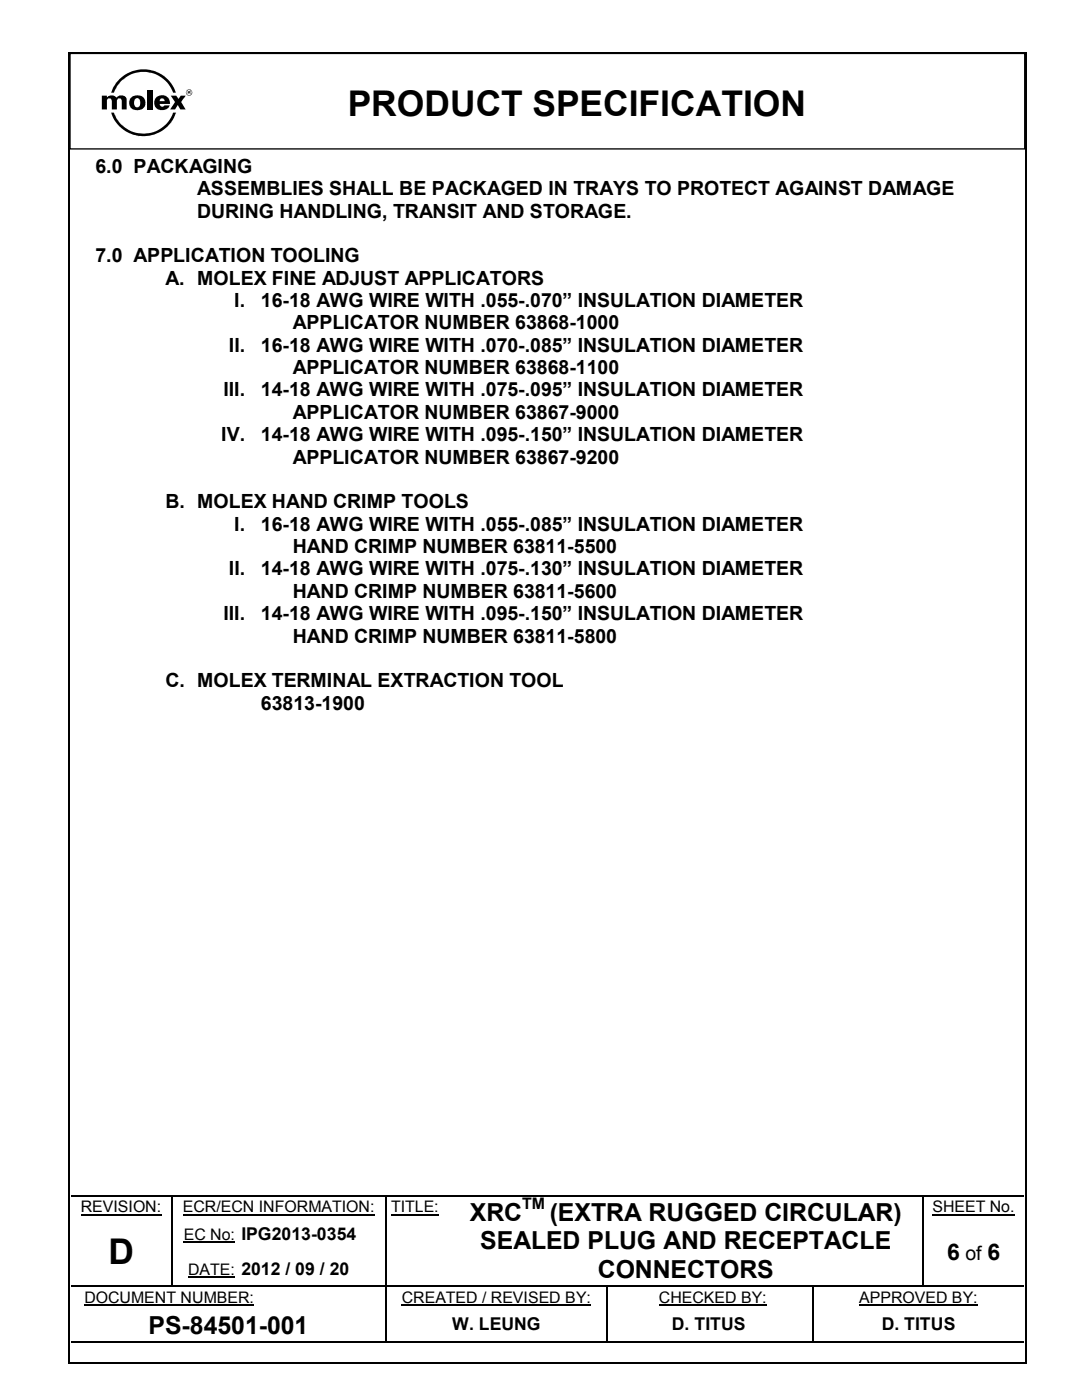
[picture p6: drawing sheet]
<svg xmlns="http://www.w3.org/2000/svg" width="216mm" height="279mm" viewBox="0 0 216 279" stroke-linecap="round" stroke-linejoin="round" font-family="sans-serif">
<defs><g id="words">
<g font-size="7.1">
<text x="69.4" y="23.2">PRODUCT SPECIFICATION</text>
<text x="21.6" y="252.3">D</text>
</g>
<g font-size="5">
<text x="93.8" y="243.6">XRC</text>
<text x="109.7" y="243.6">(EXTRA RUGGED CIRCULAR)</text>
<text x="95.8" y="249.3">SEALED PLUG AND RECEPTACLE</text>
<text x="119.3" y="255">CONNECTORS</text>
<text x="29.6" y="266.2">PS-84501-001</text>
</g>
<g font-size="4.6">
<text x="189" y="251.4">6</text>
<text x="197" y="251.4">6</text>
</g>
<g font-size="3.9">
<text x="19.1" y="34.5">6.0 PACKAGING</text>
<text x="39.4" y="39">ASSEMBLIES SHALL BE PACKAGED IN TRAYS TO PROTECT AGAINST DAMAGE</text>
<text x="39.4" y="43.4">DURING HANDLING, TRANSIT AND STORAGE.</text>
<text x="19.1" y="52.4">7.0 APPLICATION TOOLING</text>
<text x="33" y="56.8">A. MOLEX FINE ADJUST APPLICATORS</text>
<text x="46.7" y="61.3">I.</text>
<text x="52.1" y="61.3">16-18 AWG WIRE WITH .055-.070” INSULATION DIAMETER</text>
<text x="58.4" y="65.7">APPLICATOR NUMBER 63868-1000</text>
<text x="45.7" y="70.2">II.</text>
<text x="52.1" y="70.2">16-18 AWG WIRE WITH .070-.085” INSULATION DIAMETER</text>
<text x="58.4" y="74.7">APPLICATOR NUMBER 63868-1100</text>
<text x="44.6" y="79.1">III.</text>
<text x="52.1" y="79.1">14-18 AWG WIRE WITH .075-.095” INSULATION DIAMETER</text>
<text x="58.4" y="83.6">APPLICATOR NUMBER 63867-9000</text>
<text x="44.2" y="88.1">IV.</text>
<text x="52.1" y="88.1">14-18 AWG WIRE WITH .095-.150” INSULATION DIAMETER</text>
<text x="58.4" y="92.5">APPLICATOR NUMBER 63867-9200</text>
<text x="33" y="101.4">B. MOLEX HAND CRIMP TOOLS</text>
<text x="46.7" y="105.9">I.</text>
<text x="52.1" y="105.9">16-18 AWG WIRE WITH .055-.085” INSULATION DIAMETER</text>
<text x="58.4" y="110.4">HAND CRIMP NUMBER 63811-5500</text>
<text x="45.7" y="114.9">II.</text>
<text x="52.1" y="114.9">14-18 AWG WIRE WITH .075-.130” INSULATION DIAMETER</text>
<text x="58.4" y="119.3">HAND CRIMP NUMBER 63811-5600</text>
<text x="44.6" y="123.7">III.</text>
<text x="52.1" y="123.7">14-18 AWG WIRE WITH .095-.150” INSULATION DIAMETER</text>
<text x="58.4" y="128.2">HAND CRIMP NUMBER 63811-5800</text>
<text x="33" y="137.2">C. MOLEX TERMINAL EXTRACTION TOOL</text>
<text x="52.1" y="141.6">63813-1900</text>
<text x="192.7" y="251.4">of</text>
</g>
<g font-size="3.5">
<text x="90.3" y="265.5">W. LEUNG</text>
<text x="134.1" y="265.5">D. TITUS</text>
<text x="175.9" y="265.5">D. TITUS</text>
</g>
<g font-size="3.2">
<text x="16.1" y="242">REVISION:</text>
<text x="36.5" y="242">ECR/ECN INFORMATION:</text>
<text x="78.1" y="242">TITLE:</text>
<text x="104.2" y="241.3">TM</text>
<text x="186.1" y="242">SHEET No.</text>
<text x="36.7" y="247.5">EC No: IPG2013-0354</text>
<text x="37.5" y="254.4">DATE: 2012 / 09 / 20</text>
<text x="16.9" y="260">DOCUMENT NUMBER:</text>
<text x="80.2" y="260">CREATED / REVISED BY:</text>
<text x="131.5" y="260">CHECKED BY:</text>
<text x="171.4" y="260">APPROVED BY:</text>
</g>
</g></defs>
<path d="M16.1 242.4h16.1M36.5 242.4h38.3M36.7 248h10.2M37.5 254.9h9.4M78.1 242.4h9.5M186.1 242.4h16.4M16.8 260.5h33.9M80.2 260.5h37.7M131.5 260.5h21.5M171.4 260.5h23.7" fill="none" stroke="#000" stroke-width=".21"/>
<path d="M14.2 238.6h19.9M34.5 238.6h42.5M77.3 238.6h12.3M90 238.6h94M184.3 238.6h20M14.2 267.9h62.7M77.1 261.6v6.1M77.3 267.9h43.6M121.1 261.6v6.1M121.2 267.9h40.8M162.3 267.9h42" fill="none" stroke="#000" stroke-width=".34"/>
<g fill="#000">
<path d="M34.1 238.8h.3v.2h-.3zM34.1 238.4h.4v.4h-.4zM77 238.8h.2v.2h-.2zM77 238.4h.3v.4h-.3zM89.6 238.4h.4v.4h-.4zM184 238.8h.2v.2h-.2zM184 238.4h.3v.4h-.3zM34.1 242.7h.3v.9h-.3zM34.1 249.6h.3v.9h-.3zM34.1 256.5h.3v.3h-.3zM46.9 256.5h.3v.3h-.3zM77 242.7h.2v.9h-.2z"/>
<path d="M77 249.6h.2v.9h-.2zM77 256.5h.2v.5h-.2zM89.6 256.5h.3v.3h-.3zM120.9 256.8h.3v.2h-.3zM120.9 256.5h.3v.3h-.3zM162 256.8h.3v.2h-.3zM162 256.5h.3v.3h-.3zM184 242.7h.2v.9h-.2zM184 249.6h.2v.9h-.2zM184 256.5h.2v.3h-.2zM76.9 260.9h.4v.7h-.4zM76.9 267.7h.4v.4h-.4z"/>
<path d="M120.9 260.9h.3v.7h-.3zM120.9 267.7h.3v.4h-.3zM162 260.9h.3v.7h-.3zM162 267.7h.3v.4h-.3z"/>
</g>
<g fill="none" stroke="#000" stroke-width=".25">
<path d="M34.2 239v3.7M77.1 239v3.7M184.1 239v3.7M14.2 256.7h19.9M34.2 243.6v6M34.2 250.5v6M34.4 256.7h12.5M47.2 256.7h29.8M77.1 243.6v6M77.1 250.5v6M77.1 257v3.9M77.2 256.7h12.4"/>
<path d="M89.9 256.7h31M121.1 257v3.9M121.2 256.7h40.8M162.1 257v3.9M162.3 256.7h21.7M184.1 243.6v6M184.1 250.5v6M184.2 256.7h20.1M162.1 261.6v6.1"/>
</g>
<path d="M14 10.7h190.5v19h-190.5z" fill-rule="evenodd" fill="#fff"/>
<path d="M14 10.7h190.5v19h-190.5z" fill="none" stroke="#000" stroke-width=".26"/>
<g fill="#000">
<path d="M27 19.8l.1-.2a.62 .62 0 0 1 .9 .7 .76 .76 0 0 1-.1 .8 .76 .76 0 0 1-.8 .3 1.2 1.2 0 0 1-.1-1.6zM26.1 19.5a1.56 1.56 0 0 0 0 2 1.56 1.56 0 0 0 1.9 .4 1.51 1.51 0 0 0 .9-2 1.51 1.51 0 0 0-2-.8z" fill-rule="evenodd"/>
<path d="M23.8 15.8a6.8 6.8 0 0 1 11.3 2.7h-.6a6.3 6.3 0 0 0-5.9-4.2 6.3 6.3 0 0 0-5.9 4.2h-.5l.6-1.4z" fill-rule="evenodd"/>
<path d="M34.1 19.1h1.1l.4 .7 .5-.7h.9l-.8 1.3 .8 1.4h-1l-.5-.8-.6 .8h-.9l.9-1.4z" fill-rule="evenodd"/>
<path d="M37.1 18.5a.63 .63 0 0 1 1.2 0 .63 .63 0 0 1-1.2 0zM37.2 18.5a.55 .55 0 0 0 1.1 0 .55 .55 0 0 0-1.1 0z" fill-rule="evenodd"/>
<path d="M37.6 18.2l.2 .1v.1h-.2zM37.5 18.2v.6h.1v-.3h.2v.3h.2l-.1-.3 .1-.3z" fill-rule="evenodd"/>
<path d="M20.3 19.1h1v.4a1.26 1.26 0 0 1 1.9 0l.7-.4h.7l.5 .3 .2 .3v2.1h-1v-1.8l-.3-.4-.5 .1-.2 .3v1.8h-1v-1.7l-.3-.5h-.4l-.3 .3v1.9h-1z" fill-rule="evenodd"/>
<path d="M29.3 17.9h1.1v3.9h-1.1z" fill-rule="evenodd"/>
<path d="M31.2 19.4a1.51 1.51 0 0 0 .8 2.6 1.82 1.82 0 0 0 1.7-.6l.1-.4h-1a.5 .5 0 0 1-.6 .3 .5 .5 0 0 1-.3-.6h2.1a1.64 1.64 0 0 0-1-1.5 1.64 1.64 0 0 0-1.8 .2zM32 19.8l.6-.2 .3 .6h-1z" fill-rule="evenodd"/>
<path d="M22.2 22.5h.5a6.3 6.3 0 0 0 5.9 4.2 6.3 6.3 0 0 0 5.9-4.2h.6a6.8 6.8 0 0 1-6.5 4.7 6.8 6.8 0 0 1-6.4-4.7z" fill-rule="evenodd"/>
</g>
<path d="M13.6 10.3h.4v.4h-.4zM204.5 10.3h.3v.4h-.3zM13.6 271.8h.4v.3h-.4zM204.5 271.8h.3v.3h-.3z" fill="#000"/>
<path d="M13.8 10.7v261.1M14 10.5h190.5M204.6 10.7v261.1M14 271.9h190.5" fill="none" stroke="#000" stroke-width=".34"/>
<use href="#words"/>
</svg>
